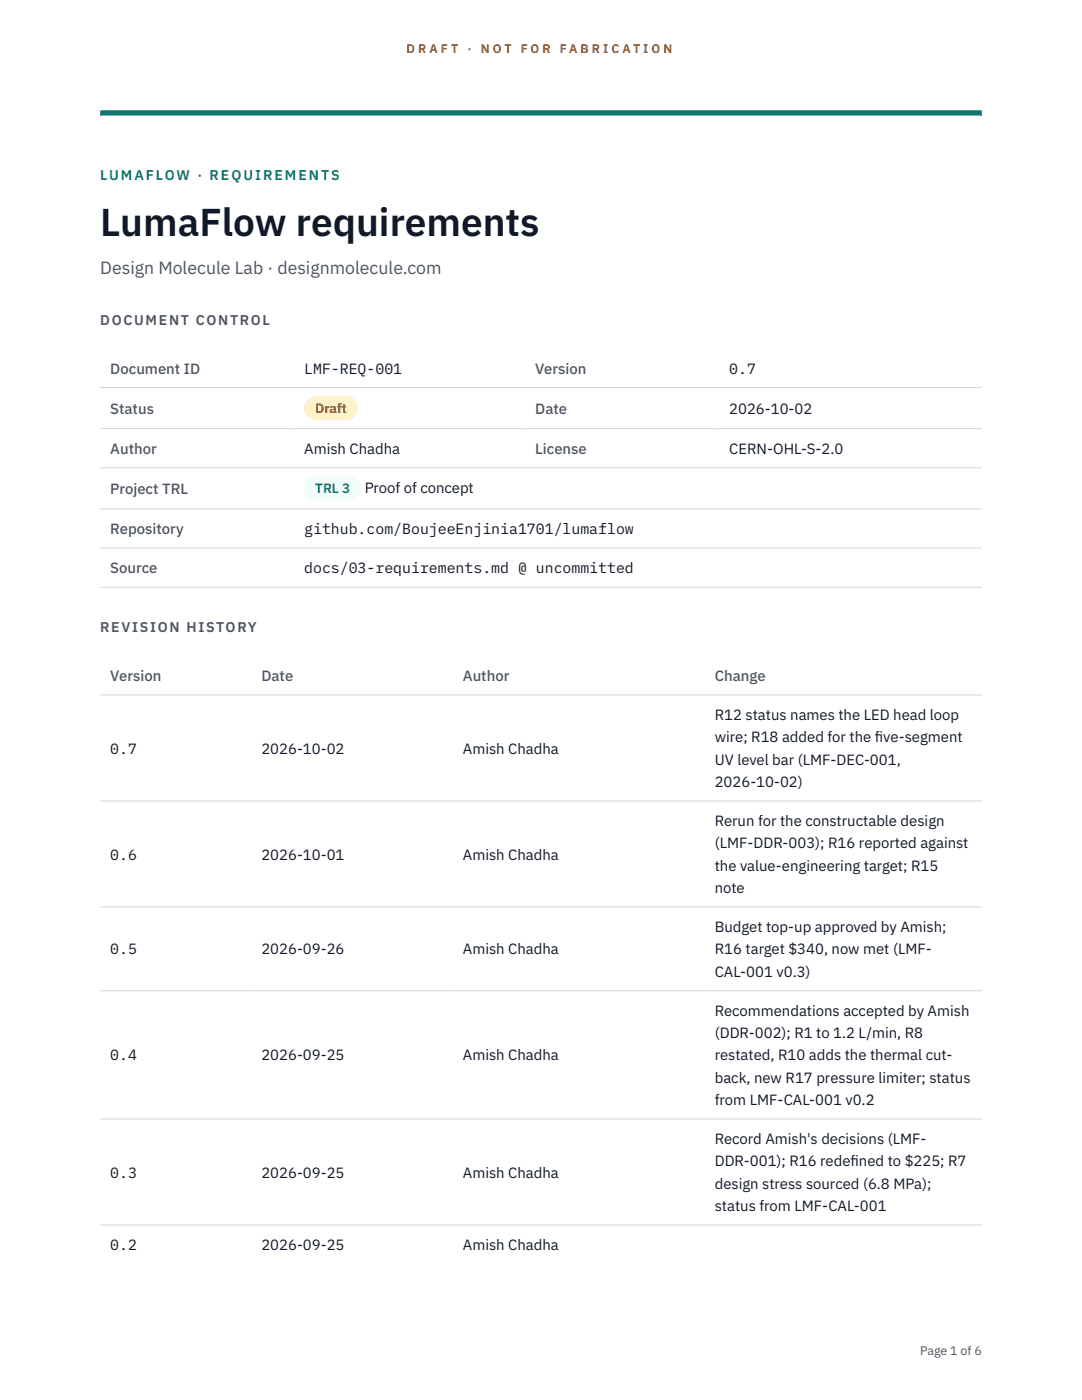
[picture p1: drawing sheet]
<svg xmlns="http://www.w3.org/2000/svg" width="216mm" height="279mm" viewBox="0 0 216 279" stroke-linecap="round" stroke-linejoin="round" font-family="sans-serif">
<defs><g id="words">
<text font-size="7.8" fill="#111827" x="20" y="47.1">LumaFlow requirements</text>
<text font-size="3.5" fill="#4b5563" x="20" y="54.6">Design Molecule Lab · designmolecule.com</text>
<g font-size="3" fill="#4b5563">
<text x="22" y="74.5">Document ID</text>
<text x="106.8" y="74.5">Version</text>
<text x="22" y="82.6">Status</text>
<text x="106.8" y="82.6">Date</text>
<text x="22" y="90.6">Author</text>
<text x="106.8" y="90.6">License</text>
<text x="22" y="98.6">Project TRL</text>
<text x="22" y="106.6">Repository</text>
<text x="22" y="114.4">Source</text>
<text x="22" y="135.9">Version</text>
<text x="52.2" y="135.9">Date</text>
<text x="92.4" y="135.9">Author</text>
<text x="142.6" y="135.9">Change</text>
</g>
<g font-size="3" fill="#111827">
<text x="60.7" y="74.5">LMF-REQ-001</text>
<text x="145.5" y="74.5">0.7</text>
<text x="145.5" y="82.6">2026-10-02</text>
<text x="60.7" y="90.6">Amish Chadha</text>
<text x="145.5" y="90.6">CERN-OHL-S-2.0</text>
<text x="72.8" y="98.5">Proof of concept</text>
<text x="60.7" y="106.6">github.com/BoujeeEnjinia1701/lumaflow</text>
<text x="60.7" y="114.4">docs/03-requirements.md @ uncommitted</text>
<text x="142.6" y="143.7">R12 status names the LED head loop</text>
<text x="142.6" y="148.2">wire; R18 added for the f</text>
<text x="174.6" y="148.2">ive-segment</text>
<text x="22" y="150.4">0.7</text>
<text x="52.2" y="150.4">2026-10-02</text>
<text x="92.4" y="150.4">Amish Chadha</text>
<text x="142.6" y="152.6">UV level bar (LMF-DEC-001,</text>
<text x="142.6" y="157.1">2026-10-02)</text>
<text x="142.6" y="164.9">Rerun for the constructable design</text>
<text x="22" y="171.5">0.6</text>
<text x="52.2" y="171.5">2026-10-01</text>
<text x="92.4" y="171.5">Amish Chadha</text>
<text x="142.6" y="169.3">(LMF-DDR-003); R16 reported against</text>
<text x="142.6" y="173.8">the value-engineering target; R15</text>
<text x="142.6" y="178.2">note</text>
<text x="22" y="190.5">0.5</text>
<text x="52.2" y="190.5">2026-09-26</text>
<text x="92.4" y="190.5">Amish Chadha</text>
<text x="142.6" y="186">Budget top-up approved by Amish;</text>
<text x="142.6" y="190.5">R16 target $340, now met (LMF-</text>
<text x="142.6" y="194.9">CAL-001 v0.3)</text>
<text x="142.6" y="202.7">Recommendations accepted by Amish</text>
<text x="142.6" y="207.2">(DDR-002); R1 to 1.2 L/min, R8</text>
<text x="22" y="211.6">0.4</text>
<text x="52.2" y="211.6">2026-09-25</text>
<text x="92.4" y="211.6">Amish Chadha</text>
<text x="142.6" y="211.6">restated, R10 adds the thermal cut-</text>
<text x="142.6" y="216.1">back, new R17 pressure limiter; status</text>
<text x="142.6" y="220.5">from LMF-CAL-001 v0.2</text>
<text x="142.6" y="228.3">Record Amish's decisions (LMF-</text>
<text x="142.6" y="232.8">DDR-001); R16 redef</text>
<text x="169.7" y="232.8">ined to $225; R7</text>
<text x="22" y="235">0.3</text>
<text x="52.2" y="235">2026-09-25</text>
<text x="92.4" y="235">Amish Chadha</text>
<text x="142.6" y="237.2">design stress sourced (6.8 MPa);</text>
<text x="142.6" y="241.7">status from LMF-CAL-001</text>
<text x="22" y="249.5">0.2</text>
<text x="52.2" y="249.5">2026-09-25</text>
<text x="92.4" y="249.5">Amish Chadha</text>
</g>
<text font-size="2.8" fill="#0f766e" x="20" y="36">LUMAFLOW · REQUIREMENTS</text>
<g font-size="2.8" fill="#4b5563">
<text x="20" y="64.8">DOCUMENT CONTROL</text>
<text x="20" y="126.2">REVISION HISTORY</text>
</g>
<text font-size="2.7" fill="#92400e" x="62.9" y="82.5">Draft</text>
<text font-size="2.7" fill="#0f766e" x="62.9" y="98.5">TRL 3</text>
<g font-size="2.5" fill="#b45309">
<text x="81.1" y="10.5">D R A F T</text>
<text x="93.3" y="10.5">·</text>
<text x="95.9" y="10.5">N O T</text>
<text x="103.9" y="10.5">F O R</text>
<text x="111.7" y="10.5">F A B R I C A T I O N</text>
</g>
<text font-size="2.5" fill="#4b5563" x="183.6" y="270.3">Page 1 of 6</text>
</g></defs>
<path d="M20 23.1h175.9zM20 22h175.9v1.1h-175.9z" fill-rule="evenodd" fill="#0f766e"/>
<path d="M20 77.3h175.9M20 85.5h175.9M20 93.4h175.9M20 101.6h175.9M20 109.4h175.9M20 117.2h175.9M20 138.7h175.9M20 159.9h175.9M20 181h175.9M20 197.7h175.9M20 223.3h175.9M20 244.5h175.9" fill="none" stroke="#d1d5db" stroke-width=".2"/>
<path d="M60.7 79h10.7v4.9h-10.7z" fill="#fef3c7"/>
<path d="M60.7 95.1h11.4v4.8h-11.4z" fill="#f0fdfa"/>
<use href="#words"/>
</svg>
